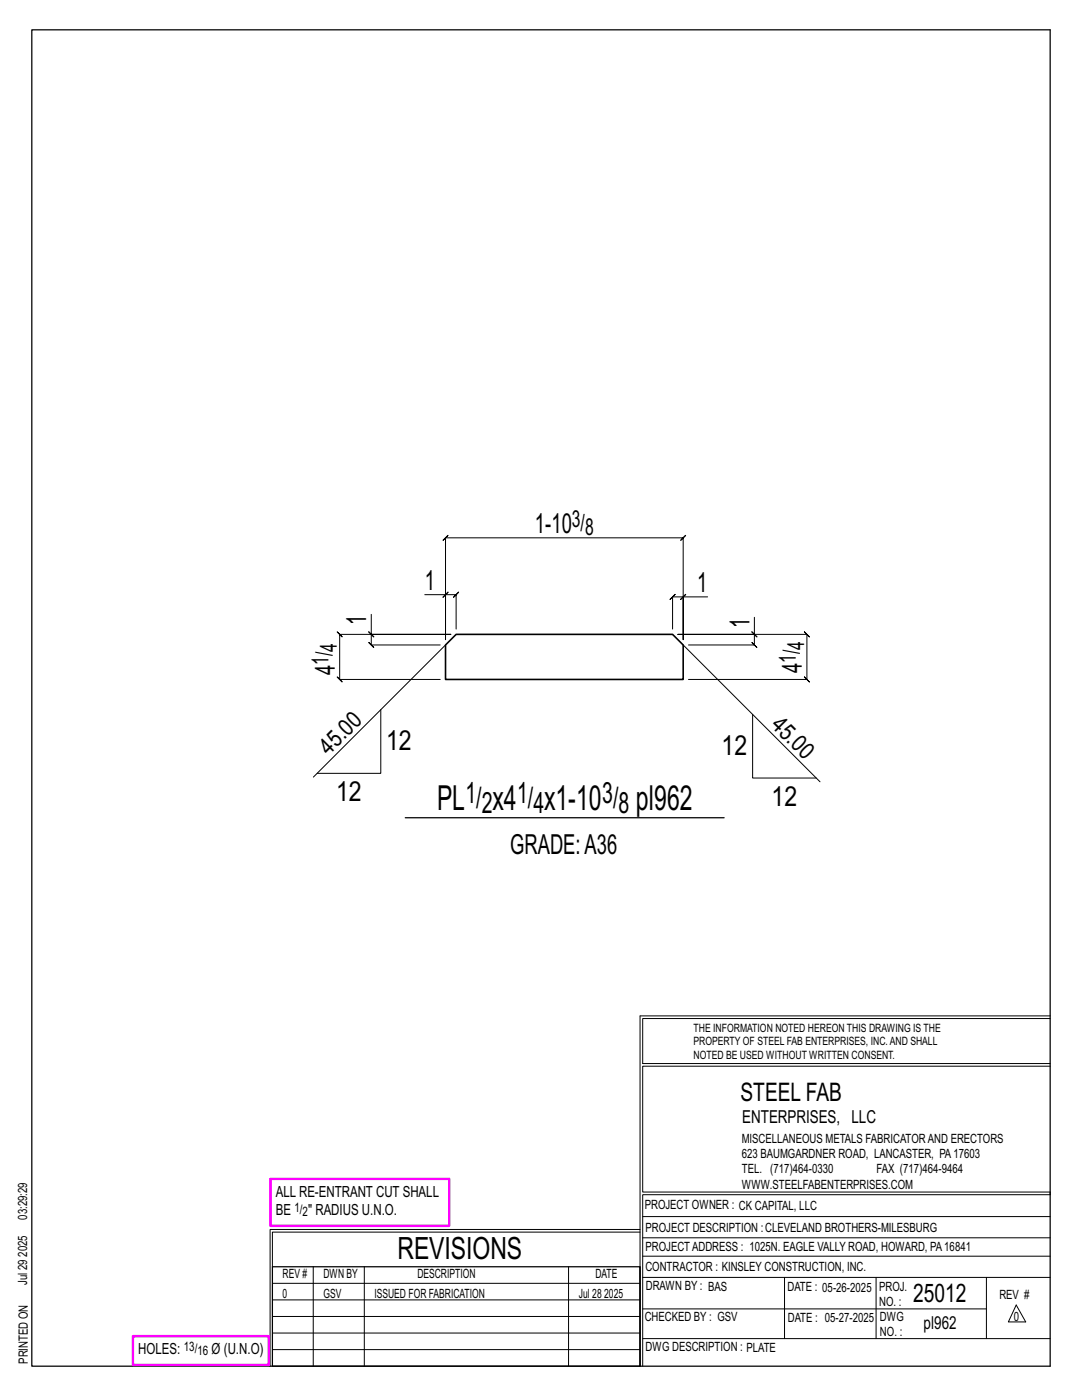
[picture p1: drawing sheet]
<svg xmlns="http://www.w3.org/2000/svg" width="216mm" height="279mm" viewBox="0 0 216 279" stroke-linecap="round" stroke-linejoin="round" font-family="sans-serif">
<defs><g id="words">
<g font-size="6.9">
<text x="87.2" y="161.7">PL</text>
<text x="98.3" y="161.7">x4</text>
<text x="108.6" y="161.7">x1-10</text>
<text x="126.9" y="161.7">pl962</text>
</g>
<text font-size="6.1" x="79.3" y="251.3">REVISIONS</text>
<g font-size="5.9">
<text x="92.9" y="160.2">1/</text>
<text x="103.2" y="160.2">1/</text>
<text x="120.1" y="160.2">3/</text>
<text x="96.1" y="162.3">2</text>
<text x="106.4" y="162.3">4</text>
<text x="123.4" y="162.3">8</text>
</g>
<g font-size="5.5">
<text x="106.7" y="106.3">1-10</text>
<text x="84.8" y="117.7">1</text>
<text x="139.1" y="118.1">1</text>
<text x="73.1" y="124.7" transform="rotate(-90 73.1 124.7)">1</text>
<text x="149.5" y="125.2" transform="rotate(-90 149.5 125.2)">1</text>
<text x="66.8" y="134.8" transform="rotate(-90 66.8 134.8)">4</text>
<text x="160" y="134.3" transform="rotate(-90 160 134.3)">4</text>
<text x="77" y="149.8">12</text>
<text x="144" y="150.7">12</text>
<text x="67.1" y="159.9">12</text>
<text x="154" y="160.9">12</text>
<text x="101.8" y="170.5">GRADE:A36</text>
</g>
<g font-size="5.1">
<text x="147.8" y="219.8">STEEL FAB</text>
<text x="182.2" y="259.9">25012</text>
</g>
<g font-size="4.7">
<text x="114.1" y="105.1">3/</text>
<text x="116.7" y="106.8">8</text>
<text x="67.2" y="130.1" transform="rotate(-90 67.2 130.1)">4</text>
<text x="160.4" y="129.6" transform="rotate(-90 160.4 129.6)">4</text>
<text x="65.5" y="132.7" transform="rotate(-90 65.5 132.7)">1/</text>
<text x="158.8" y="132.3" transform="rotate(-90 158.8 132.3)">1/</text>
<text x="153.7" y="144.9" transform="rotate(45 153.7 144.9)">45.0</text>
<text x="65.6" y="150.9" transform="rotate(-45 65.6 150.9)">45.0</text>
</g>
<g font-size="3.6">
<text x="148.1" y="224.1">ENTERPRISES, LLC</text>
<text x="184.3" y="265.2">pl962</text>
</g>
<g font-size="3.1">
<text x="55" y="238.9">ALL RE-ENTRANT CUT SHALL</text>
<text x="55" y="242.5">BE</text>
<text x="61.5" y="242.5">&quot; RADIUS U.N.O.</text>
<text x="27.6" y="270.2">HOLES:</text>
<text x="42.2" y="270.2">Ø (U.N.O)</text>
</g>
<g font-size="2.6">
<text x="58.8" y="241.8">1/</text>
<text x="60.4" y="242.7">2</text>
<text x="36.7" y="269.6">13/</text>
<text x="39.4" y="270.5">16</text>
</g>
<g font-size="2.5">
<text x="148" y="231.2">623 BAUMGARDNER ROAD, LANCASTER, PA17603</text>
<text x="148" y="228.1">MISCELLANEOUS METALS FABRICATORAND ERECTORS</text>
<text x="148" y="237.2">WWW.STEELFABENTERPRISES.COM</text>
<text x="148" y="234.2">TEL. (717)464-0330</text>
<text x="174.9" y="234.2">FAX (717)464-9464</text>
<text x="5.4" y="243.4" transform="rotate(-90 5.4 243.4)">03:29:29</text>
<text x="128.7" y="241.3">PROJECT OWNER : CK CAPITAL, LLC</text>
<text x="128.8" y="246">PROJECT DESCRIPTION :CLEVELAND BROTHERS-MILESBURG</text>
<text x="5.4" y="250.8" transform="rotate(-90 5.4 250.8)">2025</text>
<text x="128.8" y="249.7">PROJECTADDRESS : 1025N. EAGLE VALLY ROAD, HOWARD, PA16841</text>
<text x="5.4" y="256.5" transform="rotate(-90 5.4 256.5)">Jul 29</text>
<text x="56.4" y="255">REV #</text>
<text x="64.5" y="255">DWN BY</text>
<text x="83.3" y="255">DESCRIPTION</text>
<text x="118.8" y="255">DATE</text>
<text x="128.8" y="253.7">CONTRACTOR : KINSLEY CONSTRUCTION, INC.</text>
<text x="128.9" y="257.5">DRAWN BY : BAS</text>
<text x="157.1" y="257.6">DATE : 05-26-2025</text>
<text x="175.4" y="257.7">PROJ.</text>
<text x="56.4" y="259">0</text>
<text x="64.5" y="259">GSV</text>
<text x="74.7" y="259">ISSUED FOR FABRICATION</text>
<text x="115.5" y="259">Jul 28</text>
<text x="120.6" y="259">2025</text>
<text x="128.6" y="263.7">CHECKED BY : GSV</text>
<text x="157.2" y="263.7">DATE : 05-27-2025</text>
<text x="175.4" y="260.7">NO. :</text>
<text x="175.6" y="263.7">DWG</text>
<text x="199.4" y="259.2">REV #</text>
<text x="202.3" y="263.7">0</text>
<text x="128.8" y="269.7">DWG DESCRIPTION : PLATE</text>
<text x="175.6" y="266.7">NO. :</text>
<text x="5.5" y="272.2" transform="rotate(-90 5.5 272.2)">PRINTED ON</text>
</g>
<g font-size="2.3">
<text x="138.4" y="208.6">PROPERTY OF STEEL FAB ENTERPRISES, INC.AND SHALL</text>
<text x="138.4" y="205.9">THE INFORMATION NOTED HEREON THIS DRAWING IS THE</text>
<text x="138.4" y="211.3">NOTED BE USED WITHOUT WRITTEN CONSENT.</text>
</g>
</g></defs>
<g fill="none" stroke="#000" stroke-width=".2">
<path d="M84.8 118.7h4.1v9v-20.4l-.5 .5 1-1-.5 .5h47.4l-.5 .5 1-1-.5 .5v20.4v-8.6h4.9M88.9 118.7h2.1l-.5 .5 1-1-.5 .5v6.8M89.4 118.2l-1 1zM136.3 119.1l.5-.5-1 1zM136.3 119.1h-2.1l.5-.5-1 1 .5-.5v6.4M73.6 126.1l1 1zM74.1 122.6v4h15.9h-22.2l-.5-.5 1 1-.5-.5v9l-.5-.5 1 1-.5-.5h20M74.1 126.6v2.1l-.5-.5 1 1-.5-.5h13.7M88.9 128.7l-26.4 26.4M136.3 128.7l27.3 27.3M150 126.1l1 1zM150.5 123.2v3.4h-15.2h25.7l-.5-.5 1 1-.5-.5v9l-.5-.5 1 1-.5-.5h-23.6"/>
<path d="M150.5 126.6v2.1l-.5-.5 1 1-.5-.5h-13.1M76 141.6v12.7h-12.7M150.2 142.6v12.7h12.7M127.7 202.7v70M127.7 202.7h81.8M209.5 203.3h-81.3v9h81.3M209.5 212.8h-81.3v25.1h81.3v.5h-81.3v34.3M54.4 259.4h73.3M54.4 256.1h73.3M62.5 252.8v19.9M72.7 252.8v19.9M113.4 252.8v19.9"/>
<path d="M127.7 245.4h-73.8v27.3M127.7 245.9h-73.3v6.9M128.2 242.8h81.3M128.2 254.9h81.3M128.2 250.7h81.3M128.2 247h81.3M156.5 254.9v12.2M174.8 254.9v12.2M196.8 254.9v12.2M54.4 269.3h73.3M54.4 266h73.3M54.4 262.7h73.3"/>
<path d="M128.2 261.2h68.6M128.2 267.1h81.3M202.8 260.4l1.9 3.4h-3.5z"/>
</g>
<path d="M6.3 6h203.2v266.7h-203.2zM80.9 163.2h63.6M54.4 252.8h73.3v19.9h-73.3z" fill="none" stroke="#000" stroke-width=".25"/>
<path d="M54 235.3h35.6v9.3h-35.6zM26.5 266.7h27.1v5.7h-27.1z" fill="none" stroke="#f0f" stroke-width=".5"/>
<path d="M88.9 128.7l2.1-2.1h43.2l2.1 2.1v6.9h-47.4z" fill="none" stroke="#000" stroke-width=".32"/>
<use href="#words"/>
</svg>
